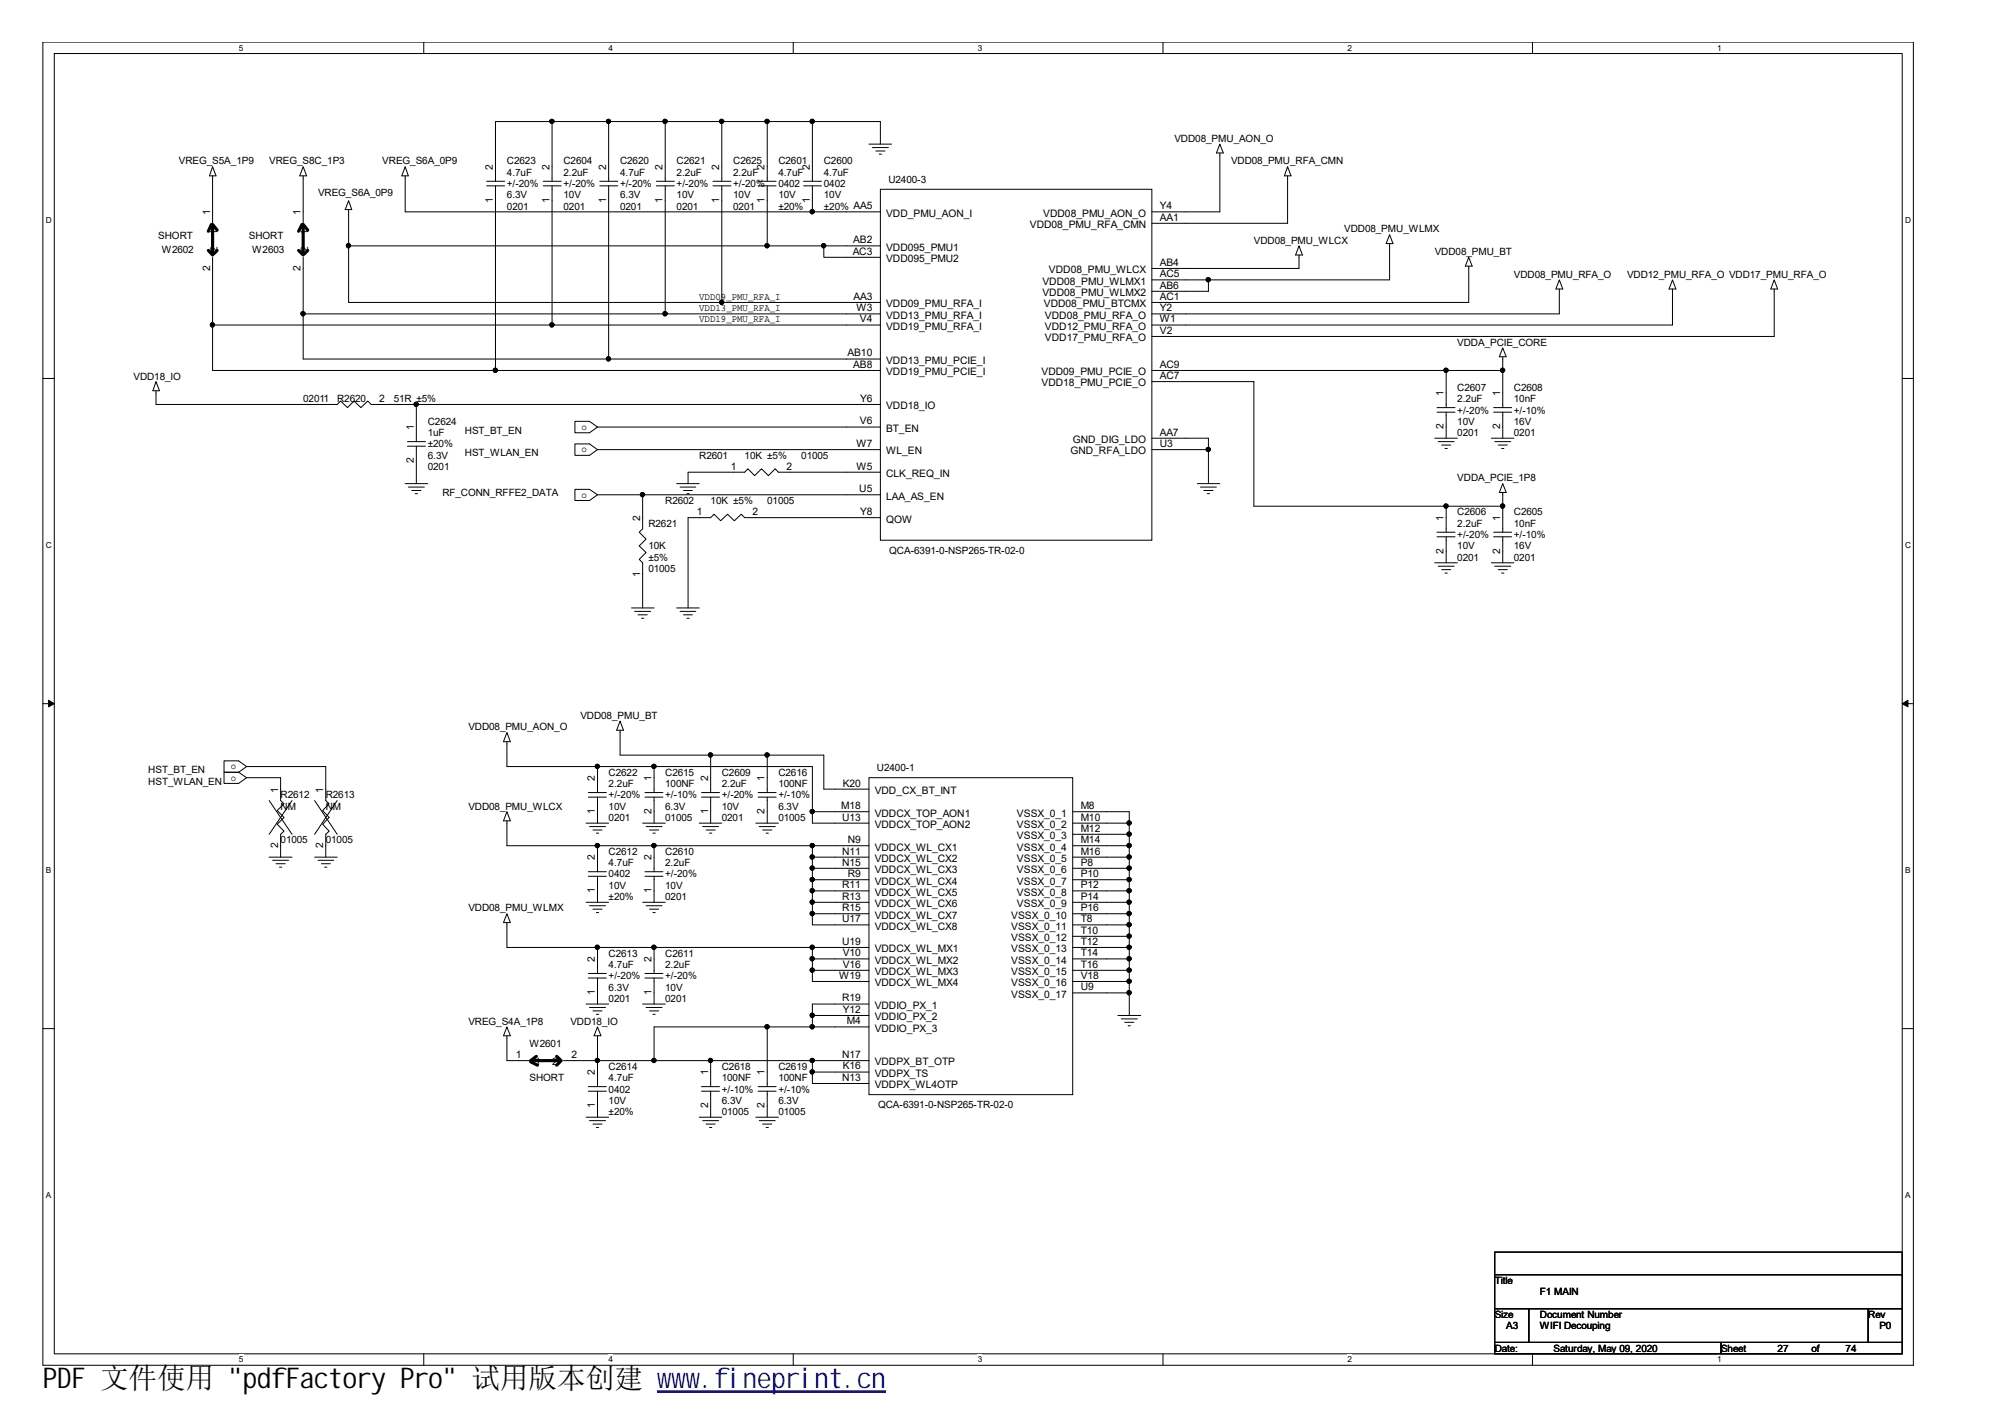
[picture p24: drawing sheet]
<svg xmlns="http://www.w3.org/2000/svg" width="297mm" height="210mm" viewBox="0 0 297 210" stroke-linecap="round" stroke-linejoin="round" font-family="sans-serif">
<defs><g id="words">
<text font-size="4.2" x="6.3" y="205.7">PDF 文件使用 &quot;pdfFactory Pro&quot; 试用版本创建 ww</text>
<text font-size="4.2" fill="#00f" x="99.5" y="205.7">w.fineprint.cn</text>
<g font-size="1.5">
<text x="174" y="21">VDD08_PMU_AON_O</text>
<text x="26.5" y="24.4">VREG_S5A_1P9</text>
<text x="39.9" y="24.4">VREG_S8C_1P3</text>
<text x="47.1" y="29.1">VREG_S6A_0P9</text>
<text x="56.6" y="24.4">VREG_S6A_0P9</text>
<text x="73" y="25.2" transform="rotate(-90 73 25.2)">2</text>
<text x="75.1" y="24.4">C2623</text>
<text x="75.1" y="26">4.7uF</text>
<text x="75.1" y="29.4">6.3V</text>
<text x="75.1" y="27.7">+/-20%</text>
<text x="81.4" y="25.2" transform="rotate(-90 81.4 25.2)">2</text>
<text x="83.5" y="24.4">C2604</text>
<text x="83.5" y="26">2.2uF</text>
<text x="83.5" y="29.4">10V</text>
<text x="83.5" y="27.7">+/-20%</text>
<text x="89.8" y="25.2" transform="rotate(-90 89.8 25.2)">2</text>
<text x="91.9" y="24.4">C2620</text>
<text x="91.9" y="26">4.7uF</text>
<text x="91.9" y="29.4">6.3V</text>
<text x="91.9" y="27.7">+/-20%</text>
<text x="98.2" y="25.2" transform="rotate(-90 98.2 25.2)">2</text>
<text x="100.2" y="24.4">C2621</text>
<text x="100.2" y="26">2.2uF</text>
<text x="100.2" y="29.4">10V</text>
<text x="100.2" y="27.7">+/-20%</text>
<text x="106.6" y="25.2" transform="rotate(-90 106.6 25.2)">2</text>
<text x="108.6" y="24.4">C2625</text>
<text x="108.6" y="26">2.2uF</text>
<text x="108.6" y="29.4">10V</text>
<text x="108.6" y="27.7">+/-20%</text>
<text x="113.3" y="25.2" transform="rotate(-90 113.3 25.2)">2</text>
<text x="115.3" y="24.4">C2601</text>
<text x="115.3" y="26">4.7uF</text>
<text x="115.3" y="27.7">0402</text>
<text x="115.3" y="29.4">10V</text>
<text x="120" y="25.2" transform="rotate(-90 120 25.2)">2</text>
<text x="122" y="24.4">C2600</text>
<text x="122" y="26">4.7uF</text>
<text x="122" y="27.7">0402</text>
<text x="122" y="29.4">10V</text>
<text x="131.6" y="27.1">U2400-3</text>
<text x="182.4" y="24.4">VDD08_PMU_RFA_CMN</text>
<text x="23.5" y="35.4">SHORT</text>
<text x="31.1" y="31.9" transform="rotate(-90 31.1 31.9)">1</text>
<text x="32.2" y="34.8" transform="rotate(-90 32.2 34.8)">1</text>
<text x="36.9" y="35.4">SHORT</text>
<text x="44.5" y="31.9" transform="rotate(-90 44.5 31.9)">1</text>
<text x="45.6" y="34.8" transform="rotate(-90 45.6 34.8)">1</text>
<text x="73" y="30.1" transform="rotate(-90 73 30.1)">1</text>
<text x="75.1" y="31.1">0201</text>
<text x="81.4" y="30.1" transform="rotate(-90 81.4 30.1)">1</text>
<text x="83.5" y="31.1">0201</text>
<text x="89.8" y="30.1" transform="rotate(-90 89.8 30.1)">1</text>
<text x="91.9" y="31.1">0201</text>
<text x="98.2" y="30.1" transform="rotate(-90 98.2 30.1)">1</text>
<text x="100.2" y="31.1">0201</text>
<text x="106.6" y="30.1" transform="rotate(-90 106.6 30.1)">1</text>
<text x="108.6" y="31.1">0201</text>
<text x="113.3" y="30.1" transform="rotate(-90 113.3 30.1)">1</text>
<text x="115.3" y="31.1">±20%</text>
<text x="120" y="30.1" transform="rotate(-90 120 30.1)">1</text>
<text x="122" y="31.1">±20% AA5</text>
<text x="131.3" y="32.1">VDD_PMU_AON_I</text>
<text x="152.6" y="33.8">VDD08_PMU_RFA_CMN</text>
<text x="154.6" y="32.1">VDD08_PMU_AON_O</text>
<text x="171.8" y="31">Y4</text>
<text x="171.8" y="32.7">AA1</text>
<text x="199.1" y="34.4">VDD08_PMU_WLMX</text>
<text x="24" y="37.4">W2602</text>
<text x="31.1" y="40.1" transform="rotate(-90 31.1 40.1)">2</text>
<text x="32.2" y="37.3" transform="rotate(-90 32.2 37.3)">2</text>
<text x="37.4" y="37.4">W2603</text>
<text x="44.5" y="40.1" transform="rotate(-90 44.5 40.1)">2</text>
<text x="45.6" y="37.3" transform="rotate(-90 45.6 37.3)">2</text>
<text x="126.3" y="37.7">AC3</text>
<text x="126.4" y="36">AB2</text>
<text x="131.3" y="37.1">VDD095_PMU1</text>
<text x="131.3" y="38.8">VDD095_PMU2</text>
<text x="155.4" y="40.5">VDD08_PMU_WLCX</text>
<text x="171.8" y="41.1">AC5</text>
<text x="171.8" y="39.4">AB4</text>
<text x="185.8" y="36.1">VDD08_PMU_WLCX</text>
<text x="212.6" y="37.8">VDD08_PMU_BT</text>
<text x="224.3" y="41.1">VDD08_PMU_RFA_O</text>
<text x="241" y="41.1">VDD12_PMU_RFA_O VDD17_PMU_RFA_O</text>
<text x="103.6" y="44.4">VDD09_PMU_RFA_I</text>
<text x="103.6" y="46">VDD13_PMU_RFA_I</text>
<text x="103.6" y="47.7">VDD19_PMU_RFA_I</text>
<text x="126.4" y="44.4">AA3</text>
<text x="126.9" y="46.1">W3</text>
<text x="127.4" y="47.8">V4</text>
<text x="131.3" y="45.5">VDD09_PMU_RFA_I</text>
<text x="131.3" y="47.2">VDD13_PMU_RFA_I</text>
<text x="154.4" y="42.2">VDD08_PMU_WLMX1</text>
<text x="154.4" y="43.9">VDD08_PMU_WLMX2</text>
<text x="154.6" y="45.5">VDD08_PMU_BTCMX</text>
<text x="154.8" y="47.2">VDD08_PMU_RFA_O</text>
<text x="171.8" y="46.1">Y2</text>
<text x="171.8" y="47.8">W1</text>
<text x="171.8" y="42.8">AB6</text>
<text x="171.8" y="44.4">AC1</text>
<text x="125.6" y="52.8">AB10</text>
<text x="131.3" y="48.9">VDD19_PMU_RFA_I</text>
<text x="131.3" y="53.9">VDD13_PMU_PCIE_I</text>
<text x="154.8" y="48.9">VDD12_PMU_RFA_O</text>
<text x="154.8" y="50.6">VDD17_PMU_RFA_O</text>
<text x="171.8" y="49.5">V2</text>
<text x="215.9" y="51.2">VDDA_PCIE_CORE</text>
<text x="19.8" y="56.2">VDD18_IO</text>
<text x="44.9" y="59.6">02011</text>
<text x="50" y="59.6">R2620</text>
<text x="56.2" y="59.5">2</text>
<text x="58.3" y="59.6">51R ±5%</text>
<text x="126.4" y="54.5">AB8</text>
<text x="127.4" y="59.5">Y6</text>
<text x="131.3" y="55.6">VDD19_PMU_PCIE_I</text>
<text x="154.3" y="55.6">VDD09_PMU_PCIE_O</text>
<text x="154.3" y="57.2">VDD18_PMU_PCIE_O</text>
<text x="171.8" y="54.5">AC9</text>
<text x="171.8" y="56.1">AC7</text>
<text x="213.9" y="58.7" transform="rotate(-90 213.9 58.7)">1</text>
<text x="215.9" y="57.9">C2607</text>
<text x="215.9" y="59.6">2.2uF</text>
<text x="222.2" y="58.7" transform="rotate(-90 222.2 58.7)">1</text>
<text x="224.3" y="57.9">C2608</text>
<text x="224.3" y="59.6">10nF</text>
<text x="61.3" y="63.7" transform="rotate(-90 61.3 63.7)">1</text>
<text x="63.4" y="62.9">C2624</text>
<text x="63.4" y="64.6">1uF</text>
<text x="68.9" y="64.3">HST_BT_EN</text>
<text x="86.1" y="63.6">o</text>
<text x="127.4" y="62.9">V6</text>
<text x="131.3" y="60.6">VDD18_IO</text>
<text x="131.3" y="64">BT_EN</text>
<text x="158.9" y="65.6">GND_DIG_LDO</text>
<text x="171.8" y="64.5">AA7</text>
<text x="213.9" y="63.6" transform="rotate(-90 213.9 63.6)">2</text>
<text x="215.9" y="64.6">0201</text>
<text x="215.9" y="62.9">10V</text>
<text x="215.9" y="61.3">+/-20%</text>
<text x="222.2" y="63.6" transform="rotate(-90 222.2 63.6)">2</text>
<text x="224.3" y="64.6">0201</text>
<text x="224.3" y="62.9">16V</text>
<text x="224.3" y="61.3">+/-10%</text>
<text x="61.3" y="68.6" transform="rotate(-90 61.3 68.6)">2</text>
<text x="63.4" y="69.7">0201</text>
<text x="63.4" y="68">6.3V</text>
<text x="63.4" y="66.3">±20%</text>
<text x="68.9" y="67.6">HST_WLAN_EN</text>
<text x="86.1" y="67">o</text>
<text x="103.6" y="68">R2601</text>
<text x="108.3" y="69.6">1</text>
<text x="110.3" y="68">10K ±5%</text>
<text x="116.5" y="69.6">2</text>
<text x="118.7" y="68">01005</text>
<text x="126.9" y="69.6">W5</text>
<text x="126.9" y="66.2">W7</text>
<text x="131.3" y="67.3">WL_EN</text>
<text x="131.3" y="70.7">CLK_REQ_IN</text>
<text x="158.6" y="67.3">GND_RFA_LDO</text>
<text x="171.8" y="66.2">U3</text>
<text x="215.9" y="71.3">VDDA_PCIE_1P8</text>
<text x="65.5" y="73.5">RF_CONN_RFFE2_DATA</text>
<text x="86.1" y="73.7">o</text>
<text x="94.8" y="77.1" transform="rotate(-90 94.8 77.1)">2</text>
<text x="98.6" y="74.6">R2602</text>
<text x="103.3" y="76.3">1</text>
<text x="105.3" y="74.6">10K ±5%</text>
<text x="111.5" y="76.3">2</text>
<text x="113.7" y="74.6">01005</text>
<text x="127.3" y="72.9">U5</text>
<text x="127.4" y="76.3">Y8</text>
<text x="131.3" y="74">LAA_AS_EN</text>
<text x="131.3" y="77.4">QOW</text>
<text x="213.9" y="77.1" transform="rotate(-90 213.9 77.1)">1</text>
<text x="215.9" y="76.3">C2606</text>
<text x="222.2" y="77.1" transform="rotate(-90 222.2 77.1)">1</text>
<text x="224.3" y="76.3">C2605</text>
<text x="96.1" y="78">R2621</text>
<text x="96.1" y="81.4">10K</text>
<text x="96.1" y="83">±5%</text>
<text x="131.7" y="82.1">QCA-6391-0-NSP265-TR-02-0</text>
<text x="213.9" y="82.1" transform="rotate(-90 213.9 82.1)">2</text>
<text x="215.9" y="78">2.2uF</text>
<text x="215.9" y="83">0201</text>
<text x="215.9" y="81.4">10V</text>
<text x="215.9" y="79.7">+/-20%</text>
<text x="222.2" y="82.1" transform="rotate(-90 222.2 82.1)">2</text>
<text x="224.3" y="78">10nF</text>
<text x="224.3" y="83">0201</text>
<text x="224.3" y="81.4">16V</text>
<text x="224.3" y="79.7">+/-10%</text>
<text x="94.8" y="85.4" transform="rotate(-90 94.8 85.4)">1</text>
<text x="96.1" y="84.7">01005</text>
<text x="86" y="106.5">VDD08_PMU_BT</text>
<text x="34.2" y="113.9">o</text>
<text x="69.4" y="108.2">VDD08_PMU_AON_O</text>
<text x="22" y="114.6">HST_BT_EN</text>
<text x="22" y="116.2">HST_WLAN_EN</text>
<text x="34.2" y="115.6">o</text>
<text x="41.2" y="117.4" transform="rotate(-90 41.2 117.4)">1</text>
<text x="41.6" y="118.3">R2612</text>
<text x="41.6" y="119.9">NM</text>
<text x="47.9" y="117.4" transform="rotate(-90 47.9 117.4)">1</text>
<text x="48.3" y="118.3">R2613</text>
<text x="48.3" y="119.9">NM</text>
<text x="69.4" y="119.9">VDD08_PMU_WLCX</text>
<text x="88.1" y="115.7" transform="rotate(-90 88.1 115.7)">2</text>
<text x="90.2" y="114.9">C2622</text>
<text x="90.2" y="116.6">2.2uF</text>
<text x="90.2" y="119.9">10V</text>
<text x="90.2" y="118.3">+/-20%</text>
<text x="96.5" y="115.7" transform="rotate(-90 96.5 115.7)">1</text>
<text x="98.6" y="114.9">C2615</text>
<text x="98.6" y="116.6">100NF</text>
<text x="98.6" y="119.9">6.3V</text>
<text x="98.6" y="118.3">+/-10%</text>
<text x="104.9" y="115.7" transform="rotate(-90 104.9 115.7)">2</text>
<text x="106.9" y="114.9">C2609</text>
<text x="106.9" y="116.6">2.2uF</text>
<text x="106.9" y="119.9">10V</text>
<text x="106.9" y="118.3">+/-20%</text>
<text x="113.3" y="115.7" transform="rotate(-90 113.3 115.7)">1</text>
<text x="115.3" y="114.9">C2616</text>
<text x="115.3" y="116.6">100NF</text>
<text x="115.3" y="119.9">6.3V</text>
<text x="115.3" y="118.3">+/-10%</text>
<text x="124.6" y="119.9">M18</text>
<text x="124.8" y="116.5">K20</text>
<text x="129.6" y="117.6">VDD_CX_BT_INT</text>
<text x="129.9" y="114.2">U2400-1</text>
<text x="160.1" y="119.9">M8</text>
<text x="41.2" y="125.6" transform="rotate(-90 41.2 125.6)">2</text>
<text x="41.6" y="124.9">01005</text>
<text x="47.9" y="125.6" transform="rotate(-90 47.9 125.6)">2</text>
<text x="48.3" y="124.9">01005</text>
<text x="88.1" y="120.6" transform="rotate(-90 88.1 120.6)">1</text>
<text x="90.2" y="121.6">0201</text>
<text x="96.5" y="120.6" transform="rotate(-90 96.5 120.6)">2</text>
<text x="98.6" y="121.6">01005</text>
<text x="104.9" y="120.6" transform="rotate(-90 104.9 120.6)">1</text>
<text x="106.9" y="121.6">0201</text>
<text x="113.3" y="120.6" transform="rotate(-90 113.3 120.6)">2</text>
<text x="115.3" y="121.6">01005</text>
<text x="124.8" y="121.6">U13</text>
<text x="125.6" y="124.9">N9</text>
<text x="129.6" y="121">VDDCX_TOP_AON1</text>
<text x="129.6" y="122.7">VDDCX_TOP_AON2</text>
<text x="129.6" y="126">VDDCX_WL_CX1</text>
<text x="150.7" y="121">VSSX_0_1</text>
<text x="150.7" y="122.7">VSSX_0_2</text>
<text x="150.7" y="124.3">VSSX_0_3</text>
<text x="150.7" y="126">VSSX_0_4</text>
<text x="160.1" y="121.6">M10</text>
<text x="160.1" y="123.2">M12</text>
<text x="160.1" y="124.9">M14</text>
<text x="88.1" y="127.4" transform="rotate(-90 88.1 127.4)">2</text>
<text x="90.2" y="126.6">C2612</text>
<text x="90.2" y="128.3">4.7uF</text>
<text x="90.2" y="130">0402</text>
<text x="90.2" y="131.7">10V</text>
<text x="96.5" y="127.4" transform="rotate(-90 96.5 127.4)">2</text>
<text x="98.6" y="126.6">C2610</text>
<text x="98.6" y="128.3">2.2uF</text>
<text x="98.6" y="131.7">10V</text>
<text x="98.6" y="130">+/-20%</text>
<text x="124.8" y="126.6">N11</text>
<text x="124.8" y="128.2">N15</text>
<text x="124.8" y="131.6">R11</text>
<text x="125.6" y="129.9">R9</text>
<text x="129.6" y="127.7">VDDCX_WL_CX2</text>
<text x="129.6" y="129.3">VDDCX_WL_CX3</text>
<text x="129.6" y="131">VDDCX_WL_CX4</text>
<text x="150.7" y="127.7">VSSX_0_5</text>
<text x="150.7" y="129.3">VSSX_0_6</text>
<text x="150.7" y="131">VSSX_0_7</text>
<text x="160.1" y="126.6">M16</text>
<text x="160.1" y="128.2">P8</text>
<text x="160.1" y="129.9">P10</text>
<text x="160.1" y="131.6">P12</text>
<text x="69.4" y="135">VDD08_PMU_WLMX</text>
<text x="88.1" y="132.3" transform="rotate(-90 88.1 132.3)">1</text>
<text x="90.2" y="133.3">±20%</text>
<text x="96.5" y="132.3" transform="rotate(-90 96.5 132.3)">1</text>
<text x="98.6" y="133.3">0201</text>
<text x="124.8" y="133.3">R13</text>
<text x="124.8" y="135">R15</text>
<text x="124.8" y="136.6">U17</text>
<text x="129.6" y="132.7">VDDCX_WL_CX5</text>
<text x="129.6" y="134.4">VDDCX_WL_CX6</text>
<text x="129.6" y="136.1">VDDCX_WL_CX7</text>
<text x="129.6" y="137.7">VDDCX_WL_CX8</text>
<text x="149.8" y="136.1">VSSX_0_10</text>
<text x="149.8" y="137.7">VSSX_0_11</text>
<text x="150.7" y="132.7">VSSX_0_8</text>
<text x="150.7" y="134.4">VSSX_0_9</text>
<text x="160.1" y="133.3">P14</text>
<text x="160.1" y="135">P16</text>
<text x="160.1" y="136.6">T8</text>
<text x="88.1" y="142.6" transform="rotate(-90 88.1 142.6)">2</text>
<text x="90.2" y="141.7">C2613</text>
<text x="90.2" y="143.4">4.7uF</text>
<text x="96.5" y="142.6" transform="rotate(-90 96.5 142.6)">2</text>
<text x="98.6" y="141.7">C2611</text>
<text x="98.6" y="143.4">2.2uF</text>
<text x="124.8" y="140">U19</text>
<text x="124.8" y="141.7">V10</text>
<text x="124.8" y="143.4">V16</text>
<text x="129.6" y="141.1">VDDCX_WL_MX1</text>
<text x="129.6" y="142.8">VDDCX_WL_MX2</text>
<text x="149.8" y="139.4">VSSX_0_12</text>
<text x="149.8" y="141.1">VSSX_0_13</text>
<text x="149.8" y="142.8">VSSX_0_14</text>
<text x="160.1" y="138.3">T10</text>
<text x="160.1" y="140">T12</text>
<text x="160.1" y="141.7">T14</text>
<text x="160.1" y="143.4">T16</text>
<text x="88.1" y="147.4" transform="rotate(-90 88.1 147.4)">1</text>
<text x="90.2" y="148.4">0201</text>
<text x="90.2" y="146.7">6.3V</text>
<text x="90.2" y="145.1">+/-20%</text>
<text x="96.5" y="147.4" transform="rotate(-90 96.5 147.4)">1</text>
<text x="98.6" y="148.4">0201</text>
<text x="98.6" y="146.7">10V</text>
<text x="98.6" y="145.1">+/-20%</text>
<text x="124.3" y="145">W19</text>
<text x="124.8" y="148.4">R19</text>
<text x="129.6" y="144.5">VDDCX_WL_MX3</text>
<text x="129.6" y="146.1">VDDCX_WL_MX4</text>
<text x="129.6" y="149.5">VDDIO_PX_1</text>
<text x="149.8" y="144.5">VSSX_0_15</text>
<text x="149.8" y="146.1">VSSX_0_16</text>
<text x="149.8" y="147.8">VSSX_0_17</text>
<text x="160.1" y="145">V18</text>
<text x="160.1" y="146.7">U9</text>
<text x="69.4" y="151.8">VREG_S4A_1P8</text>
<text x="78.4" y="155.1">W2601</text>
<text x="84.5" y="151.8">VDD18_IO</text>
<text x="124.9" y="150">Y12</text>
<text x="125.5" y="151.7">M4</text>
<text x="129.6" y="151.1">VDDIO_PX_2</text>
<text x="129.6" y="152.8">VDDIO_PX_3</text>
<text x="76.4" y="156.7">1</text>
<text x="78.4" y="160.2">SHORT</text>
<text x="79.3" y="157.8">1</text>
<text x="81.8" y="157.8">2</text>
<text x="84.7" y="156.7">2</text>
<text x="88.1" y="159.3" transform="rotate(-90 88.1 159.3)">2</text>
<text x="90.2" y="158.5">C2614</text>
<text x="90.2" y="160.2">4.7uF</text>
<text x="90.2" y="161.9">0402</text>
<text x="104.9" y="159.3" transform="rotate(-90 104.9 159.3)">1</text>
<text x="106.9" y="158.5">C2618</text>
<text x="106.9" y="160.2">100NF</text>
<text x="106.9" y="161.9">+/-10%</text>
<text x="113.3" y="159.3" transform="rotate(-90 113.3 159.3)">1</text>
<text x="115.3" y="158.5">C2619</text>
<text x="115.3" y="160.2">100NF</text>
<text x="115.3" y="161.9">+/-10%</text>
<text x="124.8" y="160.1">N13</text>
<text x="124.8" y="156.7">N17</text>
<text x="124.8" y="158.4">K16</text>
<text x="129.6" y="157.8">VDDPX_BT_OTP</text>
<text x="129.6" y="159.5">VDDPX_TS</text>
<text x="129.6" y="161.2">VDDPX_WL4OTP</text>
<text x="88.1" y="164.2" transform="rotate(-90 88.1 164.2)">1</text>
<text x="90.2" y="163.5">10V</text>
<text x="90.2" y="165.2">±20%</text>
<text x="104.9" y="164.2" transform="rotate(-90 104.9 164.2)">2</text>
<text x="106.9" y="165.2">01005</text>
<text x="106.9" y="163.5">6.3V</text>
<text x="113.3" y="164.2" transform="rotate(-90 113.3 164.2)">2</text>
<text x="115.3" y="165.2">01005</text>
<text x="115.3" y="163.5">6.3V</text>
<text x="130.1" y="164.2">QCA-6391-0-NSP265-TR-02-0</text>
<text x="221.4" y="190.2">Title</text>
<text x="228.1" y="191.8">F1 MAIN</text>
<text x="221.4" y="195.2">Size</text>
<text x="223.1" y="196.9">A3</text>
<text x="228.1" y="195.2">Document Number</text>
<text x="228.1" y="196.9">WIFI Decouping</text>
<text x="276.8" y="195.2">Rev</text>
<text x="278.4" y="196.9">P0</text>
<text x="221.4" y="200.2">Date:</text>
<text x="230.2" y="200.2">Saturday, May 09, 2020</text>
<text x="255" y="200.2">Sheet</text>
<text x="263.4" y="200.2">27</text>
<text x="268.4" y="200.2">of</text>
<text x="273.4" y="200.2">74</text>
</g>
<g font-size="1.2">
<text x="35.4" y="7.5">5</text>
<text x="90.1" y="7.5">4</text>
<text x="144.9" y="7.5">3</text>
<text x="199.6" y="7.5">2</text>
<text x="254.4" y="7.5">1</text>
<text x="6.8" y="33.1">D</text>
<text x="282.2" y="33.1">D</text>
<text x="6.8" y="81.2">C</text>
<text x="282.2" y="81.2">C</text>
<text x="6.8" y="129.4">B</text>
<text x="282.2" y="129.4">B</text>
<text x="6.8" y="177.5">A</text>
<text x="282.2" y="177.5">A</text>
<text x="35.4" y="201.8">5</text>
<text x="90.1" y="201.8">4</text>
<text x="144.9" y="201.8">3</text>
<text x="199.6" y="201.8">2</text>
<text x="254.4" y="201.8">1</text>
</g>
</g></defs>
<path d="M6.3 6.2h277.2v196h-277.1zM8 7.9h273.8v192.6h-273.8z" fill="none" stroke="#000" stroke-width=".15"/>
<g fill="#fff">
<path d="M35.4 6.4h.6v1.4h-.6z"/>
<path d="M35.4 200.7h.6v1.4h-.6z"/>
</g>
<path d="M62.8 6.2v1.7M62.8 200.5v1.7" fill="none" stroke="#000" stroke-width=".15"/>
<g fill="#fff">
<path d="M90.1 6.4h.7v1.4h-.7z"/>
<path d="M90.1 200.7h.7v1.4h-.7z"/>
</g>
<path d="M117.5 6.2v1.7M117.5 200.5v1.7" fill="none" stroke="#000" stroke-width=".15"/>
<g fill="#fff">
<path d="M144.9 6.4h.6v1.4h-.6z"/>
<path d="M144.9 200.7h.6v1.4h-.6z"/>
</g>
<path d="M172.3 6.2v1.7M172.3 200.5v1.7" fill="none" stroke="#000" stroke-width=".15"/>
<g fill="#fff">
<path d="M199.6 6.4h.7v1.4h-.7z"/>
<path d="M199.6 200.7h.7v1.4h-.7z"/>
</g>
<path d="M227 6.2v1.7M227 200.5v1.7" fill="none" stroke="#000" stroke-width=".15"/>
<g fill="#fff">
<path d="M254.4 6.4h.6v1.4h-.6z"/>
<path d="M254.4 200.7h.6v1.4h-.6z"/>
<path d="M6.8 31.9h.8v1.4h-.8z"/>
<path d="M282.2 31.9h.9v1.4h-.9z"/>
<path d="M6.8 80.1h.8v1.4h-.8z"/>
<path d="M282.2 80.1h.9v1.4h-.9z"/>
</g>
<path d="M6.3 56.1h1.7M281.8 56.1h1.7" fill="none" stroke="#000" stroke-width=".15"/>
<g fill="#fff">
<path d="M6.8 128.2h.7v1.4h-.7z"/>
<path d="M282.2 128.2h.8v1.4h-.8z"/>
</g>
<path d="M6.3 104.2h1.7M281.8 104.2h1.7" fill="none" stroke="#000" stroke-width=".15"/>
<path d="M7.2 103.7l.8 .5-.8 .5zM281.8 104.2l.9-.5v1z" fill="#000" stroke="#000" stroke-width=".15"/>
<g fill="#fff">
<path d="M6.8 176.4h.7v1.4h-.7z"/>
<path d="M282.2 176.4h.8v1.4h-.8z"/>
</g>
<g fill="none" stroke="#000" stroke-width=".15">
<path d="M81.8 18v8.9M90.2 18v8.9M98.6 18v8.9M106.9 18v8.9M113.7 18v8.9M120.4 18v8.9M31.5 26v7.1M31.5 38.1v16.8h98.9M31.5 24.7l.5 1.3h-1zM44.9 24.7l.5 1.3h-1zM44.9 26v7.1M44.9 38.1v15.1h85.5"/>
<path d="M51.6 36.4h78.8M51.6 31v13.8h78.8M51.6 29.7l.5 1.3h-1zM60 24.7l.5 1.3h-1zM60 26v5.4h70.4M72.1 27.5h2.7M72.1 26.9h2.7M73.4 27.5v27.4M80.5 27.5h2.6M80.5 26.9h2.6M81.8 27.5v20.6M88.9 27.5h2.6"/>
<path d="M88.9 26.9h2.6M90.2 27.5v25.7M97.2 27.5h2.7M97.2 26.9h2.7M98.6 27.5v19M105.6 27.5h2.7M105.6 26.9h2.7M106.9 27.5v17.3M112.3 27.5h2.7M112.3 26.9h2.7M113.7 27.5v8.9M119 27.5h2.7"/>
<path d="M119 26.9h2.7M120.4 27.5v3.9M122 36.4v1.7h8.4M128.7 21.4h3.4M129.2 21.9h2.4M129.8 22.4h1.3M130.3 22.8h.3M130.4 21.4v-3.4h-57v8.9M130.4 28h40.2v52h-40.2zM180.7 21.4l.5 1.3h-1zM180.7 22.7v8.7h-10.1M190.8 26v7.1h-20.2"/>
<path d="M190.8 24.7l.5 1.3h-1zM192.4 36.4l.6 1.4h-1.1zM192.4 37.8v2h-21.8M205.9 34.8l.5 1.3h-1zM205.9 36.1v5.4h-35.3M217.6 38.1l.5 1.3h-1zM217.6 39.4v5.4h-47M23.1 57.9v2h26.9l.5-.5 1 1 1-1 1 1 1-1 .5 .5h75.4M23.1 56.5l.5 1.4h-1zM31.5 48.1h98.9M44.9 46.5h85.5M61.7 59.9v5.5"/>
<path d="M170.6 54.9h52M170.6 56.5h15.2v18.5h36.8M179 41.5v1.7h-8.4M214.2 54.9v5.5M222.6 51.5l.5 1.3h-1zM222.6 52.8v7.6M231 41.5l.5 1.3h-1zM231 42.8v3.7h-60.4M247.8 41.5l.5 1.3h-1zM247.8 42.8v5.3h-77.2M262.8 41.5l.6 1.3h-1.1zM262.8 42.8v7h-92.2"/>
<path d="M60 71.6h3.4M60.4 65.4h2.6M60.4 66.1h2.6M60.5 72.2h2.4M61 72.7h1.4M61.5 73.1h.3M61.7 66.1v5.5M85.2 62.4h2.1l1.2 .9-1.2 .8h-2.1zM85.2 65.8h2.1l1.2 .8-1.2 .9h-2.1zM85.2 72.5h2.1l1.2 .8-1.2 .8h-2.1zM88.5 63.3h41.9M88.5 66.6h41.9"/>
<path d="M88.5 73.3h41.9M95.2 73.3v5l-.5 .5 1 1.1-1 1 1 .9-1 1.1 .5 .5v6.7M100.2 71.6h3.4M100.8 72.2h2.3M101.3 72.7h1.3M101.8 73.1h.3M130.4 69.9h-15.1l-.4-.5-1.1 1.1-1-1.1-1 1.1-1-1.1-.5 .5h-8.4v1.7M130.4 76.7h-20.1l-.5-.5-1 .9-1-.9-1 .9-1-.9-.5 .5h-3.4v13.4M170.6 64.9h8.4v6.7M170.6 66.6h8.4M177.4 71.6h3.3M177.8 72.2h2.4"/>
<path d="M178.4 72.7h1.3M178.9 73.1h.3M212.6 64.9h3.3M212.9 78.8h2.7M212.9 79.5h2.7M212.9 60.4h2.7M212.9 61.1h2.7M213.1 65.4h2.3M213.6 65.9h1.3M214.1 66.4h.3M214.2 75v3.8M214.2 61.1v3.8"/>
<path d="M214.2 79.5v3.9M220.9 64.9h3.4M221.3 78.8h2.6M221.3 79.5h2.6M221.3 60.4h2.6M221.3 61.1h2.6M221.4 65.4h2.4M222 65.9h1.3M222.5 66.4h.3M222.6 71.6l.5 1.4h-1zM222.6 61.1v3.8M222.6 73v5.8"/>
<path d="M222.6 79.5v3.9M93.6 90.1h3.3M94 90.6h2.4M94.5 91.1h1.4M95 91.6h.4M100.2 90.1h3.4M100.8 90.6h2.3M101.3 91.1h1.3M101.8 91.6h.3M212.6 83.4h3.3M213.1 83.9h2.3M213.6 84.4h1.3"/>
<path d="M214.1 84.9h.3M220.9 83.4h3.4M221.4 83.9h2.4M222 84.4h1.3M222.5 84.9h.3M35.3 114.4h-2.1v1.6h2.1l1.2-.8M35.3 114.4l1.2 .8M36.5 115.2h5.1v3.4l.5 .5-1 1 1 1-1 1 1 1-.5 .5v3.4M36.5 113.6h11.8v5l.5 .5-1 1 1 1-1 1 1 1-.5 .5v3.4M36.5 113.6l-1.2-.9h-2.1v1.7h2.1M36.5 113.6l-1.2 .8M39.9 118.6l3.4 5"/>
<path d="M43.3 118.6l-3.4 5M46.6 118.6l3.4 5M50 118.6l-3.4 5M75.1 109.9v3.7h45.3v8.3h8.3M75.1 108.5l.5 1.4h-1zM87.2 118.1h2.6M87.2 117.4h2.6M88.5 113.6v3.8M88.5 118.1v3.8M91.9 108.2v3.7h30.1v5h6.7M91.9 106.8l.5 1.4h-1zM95.5 118.1h2.7"/>
<path d="M95.5 117.4h2.7M96.9 113.6v3.8M96.9 118.1v3.8M103.9 118.1h2.7M103.9 117.4h2.7M105.3 111.9v5.5M105.3 118.1v3.8M112.3 118.1h2.7M112.3 117.4h2.7M113.7 111.9v5.5M113.7 118.1v3.8M128.7 115.2h30.2v47h-30.2z"/>
<path d="M39.9 127h3.4M40.4 127.4h2.4M40.9 127.9h1.3M41.4 128.5h.3M46.6 127h3.4M47.1 127.4h2.3M47.6 127.9h1.3M48.1 128.5h.3M75.1 121.6v3.7h53.6M75.1 136.7v3.6h53.6M75.1 120.2l.5 1.4h-1zM75.1 135.4l.5 1.3h-1z"/>
<path d="M86.8 121.9h3.4M86.8 133.7h3.4M87.2 129.8h2.6M87.2 129.1h2.6M87.3 122.4h2.4M87.3 134.2h2.4M87.8 123h1.4M87.8 134.7h1.4M88.3 123.4h.4M88.3 135.2h.4M88.5 125.3v3.8M88.5 129.8v3.9"/>
<path d="M95.2 121.9h3.4M95.2 133.7h3.4M95.5 129.8h2.7M95.5 129.1h2.7M95.7 122.4h2.4M95.7 134.2h2.4M96.2 123h1.4M96.2 134.7h1.4M96.7 123.4h.4M96.7 135.2h.4M96.9 125.3v3.8M96.9 129.8v3.9"/>
<path d="M103.6 121.9h3.3M104.1 122.4h2.4M104.6 123h1.4M105.1 123.4h.4M112 121.9h3.3M112.5 122.4h2.4M113 123h1.3M113.5 123.4h.3M120.4 125.3v11.7h8.3M120.4 133.7h8.3M120.4 127h8.3M120.4 120.2h8.3"/>
<path d="M120.4 128.6h8.3M120.4 130.3h8.3M120.4 132h8.3M120.4 135.4h8.3M158.9 121.9h8.4M158.9 133.7h8.4M158.9 127h8.4M158.9 120.2h8.4v30.2M158.9 125.3h8.4M158.9 128.6h8.4M158.9 130.3h8.4M158.9 132h8.4"/>
<path d="M158.9 135.4h8.4M158.9 137h8.4M158.9 123.6h8.4M158.9 138.7h8.4M6.3 152.4h1.7M75.1 153.4v3.7h3.3M75.1 152.1l.5 1.3h-1zM83.5 157.1h45.2M86.8 148.7h3.4M87.2 144.9h2.6M87.2 144.2h2.6M87.3 149.2h2.4"/>
<path d="M87.8 149.7h1.4M88.3 150.3h.4M88.5 140.3v3.9M88.5 144.9v3.8M88.5 153.4v7.6M88.5 152.1l.5 1.3h-1zM95.2 148.7h3.4M95.5 144.9h2.7M95.5 144.2h2.7M95.7 149.2h2.4M96.2 149.7h1.4M96.7 150.3h.4"/>
<path d="M96.9 140.3v3.9M96.9 144.9v3.8M105.3 157.1v3.9M113.7 152.1v8.9M120.4 140.3v5.1h8.3M120.4 157.1v3.4h8.3M120.4 150.4v1.7h8.3M120.4 142h8.3M120.4 143.7h8.3M120.4 158.8h8.3M120.4 152.1h-23.5v5M128.7 148.7h-8.3v1.7h8.3"/>
<path d="M158.9 140.3h8.4M158.9 142h8.4M158.9 143.7h8.4M158.9 145.4h8.4M158.9 147.1h8.4M165.6 150.4h3.4M166.1 150.9h2.4M166.6 151.4h1.4M167.1 151.9h.4M281.8 152.4h1.7M86.8 165.5h3.4M87.2 161h2.6"/>
<path d="M87.2 161.6h2.6M87.3 166h2.4M87.8 166.5h1.4M88.3 167h.4M88.5 161.6v3.9M103.6 165.5h3.3M103.9 161h2.7M103.9 161.6h2.7M104.1 166h2.4M104.6 166.5h1.4M105.1 167h.4M105.3 161.6v3.9"/>
<path d="M112 165.5h3.3M112.3 161h2.7M112.3 161.6h2.7M112.5 166h2.4M113 166.5h1.3M113.5 167h.3M113.7 161.6v3.9M221.4 185.5h60.4v3.3h-60.4zM221.4 188.8h60.4v5.1h-60.4zM221.4 193.9h5.1v5h-5.1zM221.4 198.9h33.6v1.6h-33.6zM226.5 193.9h50.3v5h-50.3z"/>
<path d="M255 198.9h26.8v1.6h-26.8zM276.8 193.9h5v5h-5z"/>
</g>
<g fill="none" stroke="#000" stroke-width=".47">
<path d="M30.9 37.1l.6 .7M31.3 33.2l-.4 1.1M31.5 33.6v3.7M31.5 33.2l.7 .9M32.2 37.1l-.5 .5M44.2 37.1l.7 .7M44.7 33.2l-.5 1.1M44.9 33.6v3.7M44.9 33.2l.7 .9M45.6 37.1l-.5 .5M78.6 157.3l1 .5M79 157.1h3.6"/>
<path d="M79.5 156.5l-.9 .6M82.5 156.5l.5 .4M83.1 157.1l-.6 .7"/>
</g>
<g fill="#000" stroke="#000" stroke-width=".15">
<circle cx="81.8" cy="18" r=".32"/>
<circle cx="90.1" cy="18" r=".32"/>
<circle cx="98.5" cy="18" r=".32"/>
<circle cx="106.9" cy="18" r=".32"/>
<circle cx="113.6" cy="18" r=".32"/>
<circle cx="120.3" cy="18" r=".32"/>
<circle cx="51.6" cy="36.4" r=".32"/>
<circle cx="113.6" cy="36.4" r=".32"/>
<circle cx="120.3" cy="31.4" r=".32"/>
<circle cx="122" cy="36.4" r=".32"/>
<circle cx="31.5" cy="48.1" r=".32"/>
<circle cx="44.9" cy="46.5" r=".32"/>
<circle cx="61.7" cy="59.9" r=".32"/>
<circle cx="73.4" cy="54.9" r=".32"/>
<circle cx="81.8" cy="48.1" r=".32"/>
<circle cx="90.1" cy="53.2" r=".32"/>
<circle cx="98.5" cy="46.5" r=".32"/>
<circle cx="106.9" cy="44.8" r=".32"/>
<circle cx="179" cy="41.4" r=".32"/>
<circle cx="214.2" cy="54.9" r=".32"/>
<circle cx="222.6" cy="54.9" r=".32"/>
<circle cx="95.2" cy="73.3" r=".32"/>
<circle cx="179" cy="66.6" r=".32"/>
<circle cx="214.2" cy="75" r=".32"/>
<circle cx="222.6" cy="75" r=".32"/>
<circle cx="88.5" cy="113.5" r=".32"/>
<circle cx="96.9" cy="113.5" r=".32"/>
<circle cx="105.3" cy="111.8" r=".32"/>
<circle cx="113.6" cy="111.8" r=".32"/>
<circle cx="88.5" cy="125.3" r=".32"/>
<circle cx="96.9" cy="125.3" r=".32"/>
<circle cx="120.3" cy="125.3" r=".32"/>
<circle cx="120.3" cy="131.9" r=".32"/>
<circle cx="120.3" cy="135.3" r=".32"/>
<circle cx="120.3" cy="133.6" r=".32"/>
<circle cx="120.3" cy="126.9" r=".32"/>
<circle cx="120.3" cy="120.2" r=".32"/>
<circle cx="120.3" cy="128.6" r=".32"/>
<circle cx="120.3" cy="130.3" r=".32"/>
<circle cx="167.3" cy="121.9" r=".32"/>
<circle cx="167.3" cy="135.3" r=".32"/>
<circle cx="167.3" cy="137" r=".32"/>
<circle cx="167.3" cy="126.9" r=".32"/>
<circle cx="167.3" cy="138.7" r=".32"/>
<circle cx="167.3" cy="125.3" r=".32"/>
<circle cx="167.3" cy="131.9" r=".32"/>
<circle cx="167.3" cy="130.3" r=".32"/>
<circle cx="167.3" cy="128.6" r=".32"/>
<circle cx="167.3" cy="133.6" r=".32"/>
<circle cx="167.3" cy="123.6" r=".32"/>
<circle cx="88.5" cy="140.3" r=".32"/>
<circle cx="88.5" cy="157.1" r=".32"/>
<circle cx="96.9" cy="140.3" r=".32"/>
<circle cx="96.9" cy="157.1" r=".32"/>
<circle cx="105.3" cy="157.1" r=".32"/>
<circle cx="113.6" cy="152.1" r=".32"/>
<circle cx="120.3" cy="140.3" r=".32"/>
<circle cx="120.3" cy="143.7" r=".32"/>
<circle cx="120.3" cy="142" r=".32"/>
<circle cx="120.3" cy="158.8" r=".32"/>
<circle cx="120.3" cy="152.1" r=".32"/>
<circle cx="120.3" cy="150.4" r=".32"/>
<circle cx="120.3" cy="157.1" r=".32"/>
<circle cx="167.3" cy="140.3" r=".32"/>
<circle cx="167.3" cy="143.7" r=".32"/>
<circle cx="167.3" cy="142" r=".32"/>
<circle cx="167.3" cy="147.1" r=".32"/>
<circle cx="167.3" cy="145.4" r=".32"/>
</g>
<path d="M97.4 206h33.8" fill="none" stroke="#00f" stroke-width=".18"/>
<path d="M97.4 206.2h33.8" fill="none" stroke="#00f" stroke-width=".21"/>
<use href="#words"/>
</svg>
